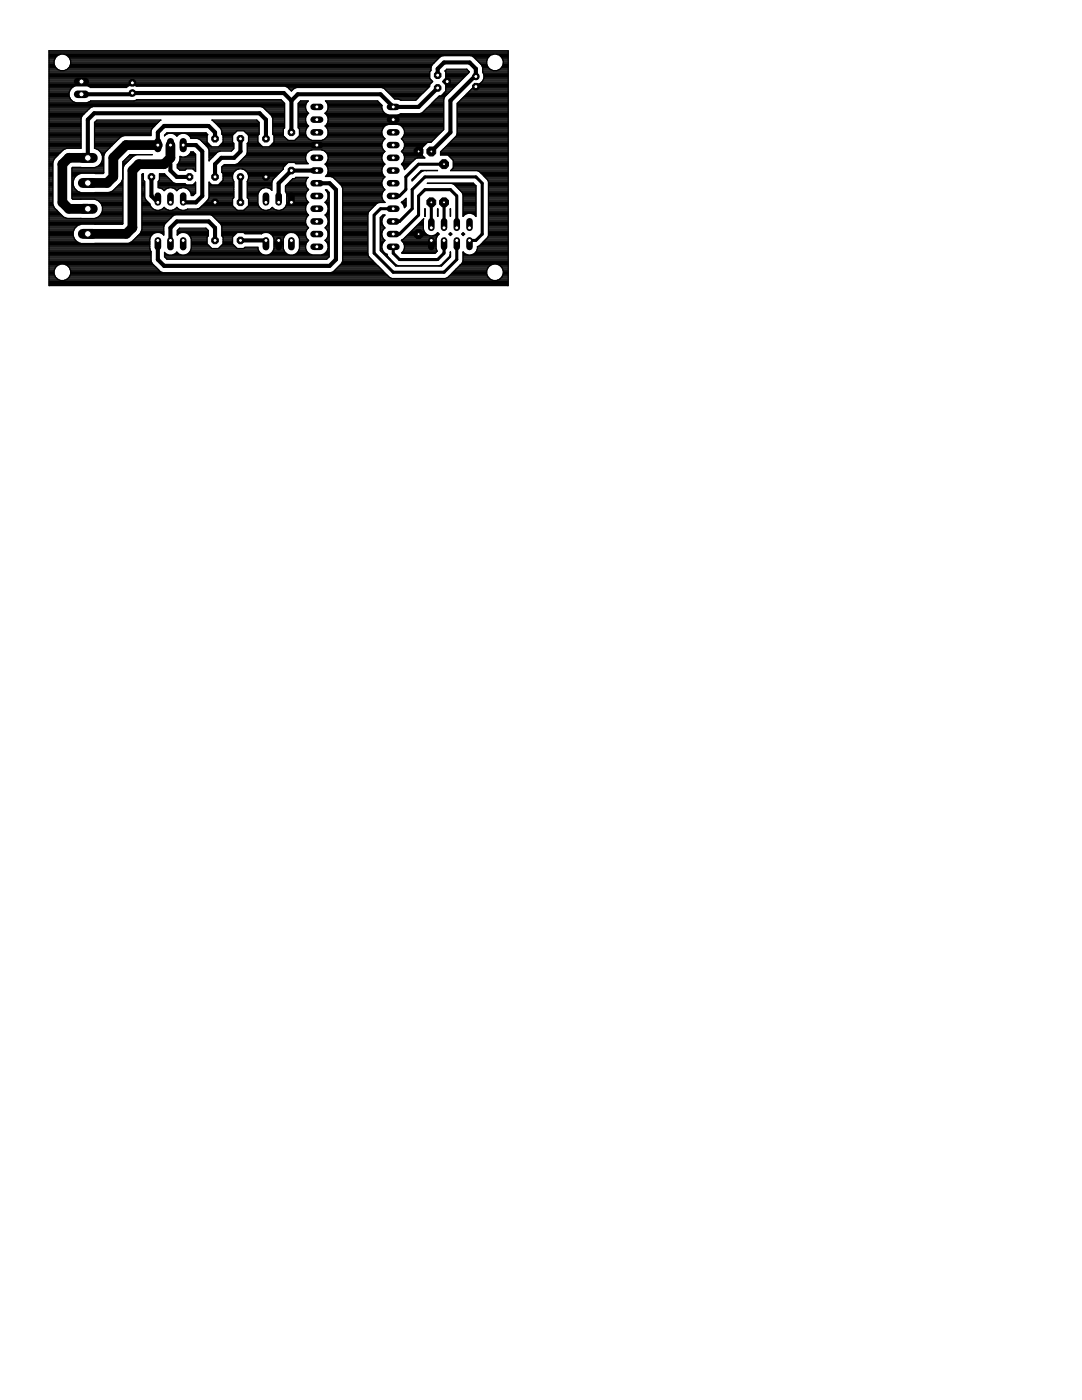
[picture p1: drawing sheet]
<svg xmlns="http://www.w3.org/2000/svg" width="216mm" height="279mm" viewBox="0 0 216 279" stroke-linecap="round" stroke-linejoin="round" font-family="sans-serif">
<g fill="none" stroke="#000" stroke-width=".83">
<path d="M16.3 18.8h9.9l.2-.2h30.2l1.5 1.5M87.3 17.5l-3.8 3.8h-5l-2.6-2.5h-16.5l-1.3 1.3M87.3 15v-1.3l1.3-1.2h5.1l1.3 1.2v1.6h-.3l-4.8 4.8v6.3l-3.8 3.8M30.2 35.3v3.8l1.3 1.3M34 32.8v1.2l1.3 1.3h2.5M36.6 29h2.5l1.3 1.2v8.9l-1.3 1.3h-2.5M42.9 27.7v-1.3l-1.3-1.3h-8.9l-1.2 1.3v2.6M48 27.7v2.5l-1.3 1.3h-2.5l-1.3 1.3v2.5M48 35.3v5.1M53.1 27.7v-3.8l-1.3-1.3h-33l-1.3 1.3v7.6M58.1 20.1v6.3M63.2 36.6h2.6l1.2 1.2v14l-1.2 1.3h-33.1l-1.2-1.3v-3.8"/>
<path d="M63.2 34h-5.1l-2.5 2.6v3.8M34 48v-2.5l1.3-1.3h6.3l1.3 1.3v2.5M48 48h5.1"/>
</g>
<path d="M17.5 31.5h-3.8l-1.3 1.3v7.6l1.3 1.3h3.8M31.5 29h-6.4l-2.5 2.5v3.8l-1.2 1.2h-3.9M34 29v2.5l-1.3 1.3h-5l-1.3 1.2v11.5l-1.2 1.2h-7.7" fill="none" stroke="#000" stroke-width="1.9"/>
<g fill="none" stroke="#000" stroke-width=".25">
<path d="M9.8 10.1h91.6v46.9h-91.6zM9.8 16.8h76M9.8 20h4.4M9.8 19.7h4.2M9.8 19.5h4.1M9.8 19.3h4M9.8 19.1h4M9.8 18.8h4M9.8 18.6h4M9.8 18.4h4M9.8 18.2h4.1M9.8 17.9h4.2"/>
<path d="M9.8 17.7h4.4M9.8 17.5h4.6M9.8 17.3h4.9M9.8 17.1h16M9.8 16.6h76.2M9.8 16.4h76.4M9.8 16.2h76.5M9.8 16h76.2M9.8 15.7h76M9.8 15.5h75.9M9.8 15.3h75.9M9.8 15.1h75.9"/>
<path d="M9.8 14.8h75.9M9.8 14.6h75.9M9.8 14.4h75.9M9.8 14.2h76.1M9.8 13.9h2M9.8 13.7h1.6M9.8 13.5h1.4M9.8 13.3h1.2M9.8 13.1h1.1M9.8 12.8h1M9.8 12.6h1M9.8 12.4h1"/>
<path d="M9.8 12.2h1M9.8 12h1.1M9.8 11.7h1.2M9.8 11.5h1.3M9.8 11.3h1.5M9.8 11.1h1.7M9.8 10.9h2.2M9.8 10.6h91.6M9.8 10.4h91.6M9.8 10.2h91.6M11.5 11.1l.6-.3h.7l.6 .3M11.5 11.1a1.67 1.67 0 0 0-.3 2.5 1.67 1.67 0 0 0 2.5 0 1.67 1.67 0 0 0-.3-2.5"/>
<path d="M12.8 10.9h85.6M13.1 13.9h72.9M13.4 11.1h84.4M13.5 13.7h72.5M13.6 11.3h74.3M13.7 13.5h72.3M13.8 11.5h73.9M13.9 13.3h72.2M13.9 11.7h73.5M14 13.1h72.2M14 12h73.2M14.1 12.8h72.2"/>
<path d="M14.1 12.6h72.5M14.1 12.4h72.7M14.1 12.2h72.9M17.8 17.3h7.6M27 17.1h58.7M27.2 20h28.9M57.1 17.3h28.6M57.5 17.5h1.5M57.7 17.7h.9M57.9 17.9h.5M76.3 17.5h9.2M76.8 17.7h8.4"/>
<path d="M77 17.9h8M77.2 18.2h7.6M77.4 18.4h7.2M77.6 18.6h6.7M77.9 18.8h6.2M78.1 19.1h5.8M78.3 19.3h5.4M78.5 19.5h5M78.7 19.7h4.5M79.9 20h3.1M85.7 16.9v.3l-2.7 2.8h-3M86.8 20h1.7"/>
<path d="M87.1 19.7h1.5M87.3 19.5h1.4M87.5 19.3h1.3M88.1 19.1h.9M88.3 18.8h.9M88.4 16.2h3.5M88.5 16.4h3.2M88.5 18.6h.9M88.6 16h3.5M88.7 16.6h2.7M88.8 18.4h.9M88.8 14.2l.1 .1v1.4l-.6 .6 .6 .6v1.3l-.9 .9h-.3l-3.4 3.4-.5 .2h-3.8"/>
<path d="M88.8 14.2l.4-.4h3.9l.5 .5-4.9 5-.2 .5v6.1l-2.5 2.5h-5.4M88.8 14.2h4.7M88.9 15.7h3.4M88.9 16.8h2.3M88.9 18.2h1M88.9 17.9h1.2M88.9 17.7h1.4M88.9 17.5h1.7M88.9 17.3h1.9M88.9 17.1h2.1M88.9 15.5h3.6M88.9 15.3h3.9"/>
<path d="M88.9 15.1h4.1M88.9 14.8h4.3M88.9 14.6h4.5M88.9 14.4h4.7M89 13.9h4.3M91.9 20h9.5M92.1 19.7h9.3M92.4 19.5h9M92.6 19.3h8.8M92.8 19.1h8.6M93 18.8h8.4M93.2 18.6h8.2"/>
<path d="M93.5 18.4h7.9M93.7 18.2h7.7M93.9 17.9h7.5M94.1 17.7h7.3M94.4 17.5h7M94.4 11.3h3.2M94.6 17.3h6.8M94.6 11.5h2.8M94.8 17.1h6.6M94.9 11.7h2.4M95.1 12h2.1M95.3 16.8a1.62 1.62 0 0 0 1-2.4v-.9l-.2-.5-1.7-1.7-.4-.2h-5.7l-.5 .2-1.6 1.7-.2 .5v.6l-.3 .2v1.4l.6 .6-.6 .6"/>
<path d="M95.3 12.2h1.8M95.5 12.4h1.6M95.8 12.6h1.3M95.8 16.6h5.6M96 12.8h1.2M96.1 16.4h5.3M96.1 13.1h1.1M96.2 13.3h1.1M96.3 16.2h5.1M96.3 14.2h5.1M96.3 13.9h1.8M96.3 13.7h1.4"/>
<path d="M96.3 13.5h1.2M96.3 14.4h5.1M96.4 16h5M96.4 14.6h5M96.5 15.7h4.9M96.5 14.8h4.9M96.6 15.5h4.8M96.6 15.3h4.8M96.6 15.1h4.8M97.8 11.1l.6-.3h.7l.6 .3M97.8 11.1l-.4 .4M99.2 10.9h2.2"/>
<path d="M99.4 13.9h2M99.7 11.1a1.67 1.67 0 0 1 .5 2.3 1.67 1.67 0 0 1-2.4 .5 1.67 1.67 0 0 1-.4-2.4M99.7 11.1h1.7M99.8 13.7h1.6M99.9 11.3h1.5M100 13.5h1.4M100.1 11.5h1.3M100.2 13.3h1.2M100.2 11.7h1.2M100.3 13.1h1.1M100.3 12h1.1M100.4 12.8h1"/>
<path d="M100.4 12.6h1M100.4 12.4h1M100.4 12.2h1M101.4 16.8h-6.4l-3.8 3.8v6.1l-.2 .5-3.1 3.1v.6h1.5l1 1.1v1.5M9.8 33.7h.7M9.8 34h.7M9.8 36.6h.7M9.8 37.5h.7M9.8 28.4h6.4M9.8 24.8h6.4M9.8 20.2h4.7M9.8 30h2.8"/>
<path d="M9.8 37.9h.7M9.8 30.2h2.6M9.8 26.6h6.4M9.8 29.3h6.4M9.8 23.9h6.4M9.8 27.1h6.4M9.8 34.6h.7M9.8 39.9h.7M9.8 39.7h.7M9.8 39.5h.7M9.8 39.3h.7M9.8 39.1h.7"/>
<path d="M9.8 38.8h.7M9.8 38.6h.7M9.8 38.4h.7M9.8 38.2h.7M9.8 37.7h.7M9.8 37.3h.7M9.8 37h.7M9.8 36.8h.7M9.8 36.4h.7M9.8 36.2h.7M9.8 35.9h.7M9.8 35.7h.7"/>
<path d="M9.8 35.5h.7M9.8 35.3h.7M9.8 35.1h.7M9.8 34.8h.7M9.8 34.4h.7M9.8 34.2h.7M9.8 33.5h.7M9.8 33.3h.7M9.8 33.1h.7M9.8 32.8h.7M9.8 32.6h.7M9.8 32.4h.7"/>
<path d="M9.8 32.2h.8M9.8 31.9h.9M9.8 31.7h1M9.8 31.5h1.2M9.8 31.3h1.4M9.8 31.1h1.7M9.8 30.8h1.9M9.8 30.6h2.1M9.8 30.4h2.3M9.8 29.7h3.2M9.8 29.5h6.4M9.8 29.1h6.4"/>
<path d="M9.8 28.8h6.4M9.8 28.6h6.4M9.8 28.2h6.4M9.8 27.9h6.4M9.8 27.7h6.4M9.8 27.5h6.4M9.8 27.3h6.4M9.8 26.8h6.4M9.8 26.4h6.4M9.8 26.2h6.4M9.8 26h6.4M9.8 25.7h6.4"/>
<path d="M9.8 25.5h6.4M9.8 25.3h6.4M9.8 25.1h6.4M9.8 24.6h6.4M9.8 24.4h6.4M9.8 24.2h6.4M9.8 23.7h6.4M9.8 23.5h6.4M9.8 23.3h6.5M9.8 23.1h6.6M9.8 22.8h6.9M9.8 22.6h7.1"/>
<path d="M9.8 22.4h7.3M9.8 22.2h7.5M9.8 21.9h7.7M9.8 21.7h8M9.8 21.5h8.2M9.8 21.3h8.7M9.8 21.1h47M9.8 20.8h47M9.8 20.6h47M9.8 20.4h5.1M10.5 32.4v8.4l.3 .7 1.9 1.8 .7 .3h5.5a1.96 1.96 0 0 0 1.6-1.9 1.96 1.96 0 0 0-1.6-1.9h-4.4l-.1-.2v-6.1l.1-.1h4.4l.7-.2 .6-.6M14.4 33.7h6.3"/>
<path d="M14.4 34h6.3M14.4 36.6h.2M14.4 37.5h.4M14.4 37.9h.8M14.4 34.6h1.7M14.4 39.5h10.1M14.4 39.3h10.1M14.4 39.1h10.1M14.4 38.8h10.1M14.4 38.6h10.1M14.4 38.4h1.6M14.4 38.2h1.1"/>
<path d="M14.4 37.7h.6M14.4 37.3h.4M14.4 37h.3M14.4 36.8h.2M14.4 36.4h.2M14.4 36.2h.2M14.4 35.9h.3M14.4 35.7h.4M14.4 35.5h.5M14.4 35.3h.6M14.4 35.1h.9M14.4 34.8h1.2"/>
<path d="M14.4 34.4h6.3M14.4 34.2h6.3M14.4 33.5h6.3M14.5 39.7h10M17.6 20.4h39M18.9 28.4h4.1M18.9 24.8h12.3M18.9 26.6h11.2M18.9 29.3h3.2M18.9 29.5h3M18.9 29.1h3.5M18.9 28.8h3.7"/>
<path d="M18.9 28.6h3.9M18.9 28.2h4.3M18.9 27.9h4.6M18.9 27.7h4.8M18.9 27.5h5M18.9 27.3h5.3M18.9 26.8h11.2M18.9 26.4h11.2M18.9 26.2h11.2M18.9 26h11.3M18.9 25.7h11.4M18.9 25.5h11.6"/>
<path d="M18.9 25.3h11.8M18.9 25.1h12M18.9 24.6h12.5M18.9 24.4h12.7M19 34.6h-2.8a1.98 1.98 0 0 0-1.6 1.9 1.98 1.98 0 0 0 1.6 2l5.6-.1 .7-.3 1.7-1.7M19.1 24.2h12.7M19.2 29.7h2.5M19.3 33.3h1.4M19.4 39.9h5.1M19.7 30h1.8M19.7 33.1h1M19.9 30.2h1.3"/>
<path d="M19.9 32.8h.8M20.1 30.4h.9M20.2 32.6h.5M20.2 30.6h.7M20.2 32.4h.5M20.3 30.8h.5M20.3 32.2h.4M20.4 31.1h.3M20.4 31.9h.3M20.4 31.7h.3M20.4 31.5h.3M20.4 31.3h.3"/>
<path d="M21.9 38.4h2.6M22.4 38.2h2.1M22.6 37.9h1.9M22.9 37.7h1.6M23.1 37.5h1.4M23.3 37.3h1.2M23.5 37h1M23.8 36.8h.7M24 36.6h.5M24.2 36.4h.3M24.3 36.2h.2M24.4 35.9h.1"/>
<path d="M24.5 35.7h.1M24.5 33.7h.1M24.5 34h.1M24.5 34.6h.1M24.5 35.7l-.3 .7M24.5 35.5h.1M24.5 35.3h.1M24.5 35.1h.1M24.5 34.8h.1M24.5 34.4h.1M24.5 34.2h.1M24.5 33.5h.1"/>
<path d="M24.5 33.3h.2M24.5 33.1h.2M24.5 32.8h.4M24.5 32.6h.6M24.5 32.4h.9M24.6 32.2h1M24.8 27.1l-.7 .2-3.1 3.1-.3 .7v3.4l-.1 .1h-1.7M24.8 31.9h1M25.1 31.7h.9M25.3 31.5h.9M25.5 31.3h1M25.7 31.1h1.1"/>
<path d="M26.7 20.2l.6-.3h28.8l.7 .7v4.9M27.3 30.9l-.7 .3-.5 .5-1.3 1.3-.3 .7M28.3 36.6h.6M28.3 37.5h.6M28.3 34.8l.3-.1v1.3l.3 .2v3.2l.2 .5 .8 .8M28.3 37.9h.6M28.3 34.8v11a6.1 6.1 0 0 1-2.7 2.8M28.3 39.9h.8M28.3 39.7h.7M28.3 39.5h.6M28.3 39.3h.6M28.3 39.1h.6"/>
<path d="M28.3 38.8h.6M28.3 38.6h.6M28.3 38.4h.6M28.3 38.2h.6M28.3 37.7h.6M28.3 37.3h.6M28.3 37h.6M28.3 36.8h.6M28.3 36.4h.6M28.3 36.2h.5M28.3 35.9h.3M28.3 35.7h.3"/>
<path d="M28.3 35.5h.3M28.3 35.3h.3M28.3 35.1h.3M28.3 34.8h.3M30.1 26.2v.9h-11.2M30.4 30.9h-4.5l-1.4 1.4v12.4l-.1 .1-8.2-.1-.8 .3M30.7 25.3l1.4-1.3h-12.8l-.4 .4v5.2a1.97 1.97 0 0 1 1.3 3M30.7 25.3l-.3 .4-.3 .5M31.6 36.6h3.3M31.6 37.3h7.4M31.6 37h7.4M31.6 36.8h5.5"/>
<path d="M31.6 36.4h2.9M31.6 36.2h2.6M31.8 35.9h2.2M31.8 35.7h2M31.8 35.5h1.8M31.8 35.3h1.6M31.8 35.1h1.3M31.8 34.8h1.1M31.9 37.5h1.7M32.4 37.7h.7M32.6 37.9h.3M32.8 27.1h.1"/>
<path d="M33 26.8h.1M33.1 37.7a1.61 1.61 0 0 1 2.2 .4l.4-.4M33.2 26.6h8M33.7 26.6l-.9 .5 .5-.6h7.8l.4 .4-.2 .1M34.4 26.6l.6 .3 .3 .3 .9-.6M34.4 37.5h1.8M34.9 26.8h.8M34.9 37.7h.7M35.2 37.9h.2M35.2 27.1h.2M35.4 33.3h3.6M35.4 33.1h3.6"/>
<path d="M35.4 33.5h3.6M35.4 32.8h3.6M35.6 33.7h3.4M35.6 32.6h3.4M35.7 37.7l.5-.2h.7l.6 .2M35.7 32.4h3.3M35.8 32.2h3.2M35.9 31.9h3.1M35.9 31.7h3.1M35.9 31.5h3.1M35.9 31.3h.2M36.9 26.6l.6 .3 .5 .4 .1 .3h1.3l.5 .2 1.6 1.7 .2 .5"/>
<path d="M37 37.5h2M37 31.3h2M37.2 33.7l-.3 .3h-1.1M37.5 37.7l.4 .5M37.5 26.8h3.9M37.5 37.7h1.5M37.5 31.1h1.5M37.7 37.9h1.3M37.7 27.1h3.6M37.7 30.8h1.3M37.9 38.2h1.1M37.9 27.3h3.4"/>
<path d="M38 30.6h.8M38 30.6a1.62 1.62 0 0 1-2.1 .6v.7l-.3 .7-.2 .3v.6l.5 .5M38 30.6l.1-.3h.4l.5 .5v3.4l-.5-.5M38 38.4h1M38 27.5h3.3M38.1 30.4h.5M38.1 38.6h.9M38.2 38.8h.6M38.6 36.8h.4M38.7 34h.3M38.8 36.6h.2M38.9 34.2h.1"/>
<path d="M39 36.4h.1M39 36.4v2.1l-.5 .5h-.3l-.3-.8M39 36.4l-.5 .5h-1.3l-.3-.3h-1.9a6.6 6.6 0 0 1-2.2-1.9h-1v1.3l-.2 .2v1.3l.8 .2 .3 .4 .4-.4M39.6 27.7h1.7M40 27.9h1.3M40.2 28.2h1.1M40.2 28.2h.1M40.4 28.4h.9M40.7 28.6h.9M40.9 28.8h.9M41.1 29.1h.9M41.3 27v1.4l.9 .9"/>
<path d="M41.3 29.3h5.4M41.4 39.9h5M41.5 29.5h5.2M41.6 39.7h4.8M41.6 29.7h5M41.7 39.5h4.9M41.7 36.6h.3M41.7 37.5h5M41.7 30h4.7M41.7 37.9h5M41.7 36.4v3l-.2 .5-1.6 1.6-.5 .2M41.7 30v2.1l1.7-1.7 .5-.2"/>
<path d="M41.7 39.3h5M41.7 39.1h5M41.7 38.8h5M41.7 38.6h5M41.7 38.4h5M41.7 38.2h5M41.7 37.7h5M41.7 37.3h5M41.7 37h5M41.7 36.8h.5M41.7 36.4h.1M41.7 31.9h.1"/>
<path d="M41.7 31.7h.4M41.7 31.5h.6M41.7 31.3h.8M41.7 31.1h1M41.7 30.8h1.2M41.7 30.6h1.5M41.7 30.4h1.7M42.6 24.2h8.9M42.8 24.4h8.9M43 24.6h8.7M43.2 24.8h8.5M43.5 25.1h8.2"/>
<path d="M43.6 36.8h3.1M43.7 25.3h8M43.8 29.1h2.9M43.9 36.6h2.8M43.9 25.5h7.8M44 28.8h2.7M44.1 25.7h7.6M44.1 36.4h2.6M44.2 26h7.5M44.3 33.7h12.2M44.3 34h2.8M44.3 34.4l.2 .2v1.4l-.9 .9h-1.4l-.5-.5"/>
<path d="M44.3 26.2v.6l.2 .2M44.3 26.6h2.5M44.3 26.2l-.3-.5-1.7-1.7h8.9l.5 .4v2.4l-.2 .2M44.3 34.4h2.4M44.3 34.2h2.6M44.3 33.5h12.2M44.3 28.6h2.4M44.3 26.4h2.7M44.3 26.2h2.9M44.3 33.3h12.3M44.3 36.2h2.3M44.3 26.8h2.3"/>
<path d="M44.5 28.4h1.9M44.5 34.6h2M44.5 27v1.4l-.9 .9M44.5 27.1h1.9M44.5 35.9h2M44.5 35.7h1.9M44.5 35.5h1.9M44.5 35.3h1.9M44.5 35.1h1.9M44.5 34.8h2M44.5 28.2h1.9M44.5 27.9h1.9"/>
<path d="M44.5 27.7h1.9M44.5 27.5h1.9M44.5 27.3h1.9M44.5 33.1h12.4M46.4 27v1.4l.3 .2M46.4 39.7v1.3M46.4 27l.9-.9h1.3l1 .9M46.6 34.4l-.2 .6v.6l.2 .6M46.6 36.2h.1M46.7 28.6v1.1l-.5 .5h-4.5M46.7 36.2v3.3l-.3 .2M47 32.8h10.1"/>
<path d="M47.1 34l-.5 .4M47.5 32.6h9.8M47.7 33.7l-.6 .3M47.7 32.4h13.5M48 32.2h13.1M48.2 31.9h12.8M48.3 33.7l.6 .3M48.4 31.7h12.6M48.6 31.5h12.4M48.7 26.2h3M48.9 31.3h12.1M48.9 34h7.4"/>
<path d="M48.9 34l.4 .4M49 26.4h2.7M49.1 31.1h11.9M49.1 34.2h7M49.2 26.6h2.5M49.2 30.8h11.9M49.3 30.6h11.9M49.3 36.6h5M49.3 37.5h3.4M49.3 30h12.8M49.3 37.9h2.6M49.3 28.6v1.9l-.2 .5-1.6 1.6-.5 .3h-2.3l-.4 .4v1.1"/>
<path d="M49.3 34.4l.3 .6v.6l-.3 .6M49.3 36.2v3.3l.3 .2M49.3 36.2h.1M49.3 30.2h12.3M49.3 29.3h26.9M49.3 39.3h2.2M49.3 39.1h2.2M49.3 38.8h2.2M49.3 38.6h2.2M49.3 38.4h2.3M49.3 38.2h2.4M49.3 37.7h2.9"/>
<path d="M49.3 37.3h5M49.3 37h5M49.3 36.8h5M49.3 36.4h5M49.3 34.4h6.6M49.3 30.4h12.1M49.3 29.7h27.1M49.3 29.5h27M49.3 29.1h2.9M49.3 28.8h2.6M49.3 28.6h2.4M49.4 39.5h2.1"/>
<path d="M49.4 36.2h4.9M49.4 26.8h2.3M49.4 34.6h6.3M49.5 35.9h4.9M49.5 34.8h6M49.6 28.4h1.9M49.6 35.7h5M49.6 27v1.4l-.3 .2M49.6 39.7v1.3M49.6 27.1h1.9M49.6 39.9h1.9M49.6 39.7h1.9"/>
<path d="M49.6 35.5h5.2M49.6 35.3h5.4M49.6 35.1h5.6M49.6 28.2h1.9M49.6 27.9h1.9M49.6 27.7h1.9M49.6 27.5h1.9M49.6 27.3h1.9M51.5 27v1.4M51.5 28.4l.9 .9M51.7 38.2l-.2 .5v2a1.63 1.63 0 0 0 1.2 1.3 1.63 1.63 0 0 0 1.6-.6 1.63 1.63 0 0 0 1.7 .6 1.63 1.63 0 0 0 1.2-1.3v-2l-.2-.5M52.1 21.3h4.7"/>
<path d="M52.2 37.7l.5-.2h.7l.6 .2M52.2 37.7l-.5 .5M52.6 21.5l1.6 1.6 .2 .5v3.2l.3 .2M52.6 21.5l-.5-.2h-33.6a6.2 6.2 0 0 0-2.3 2.3v6h-2.9l-.7 .3-1.8 1.8-.3 .7M52.6 21.5h4.2M52.8 21.7h4M53 21.9h3.8M53.3 22.2h3.5M53.5 37.5h.8M53.5 22.4h3.3M53.7 22.6h3.1M53.9 22.8h2.9"/>
<path d="M54 29.1h22.2M54 37.7h.3M54.1 23.1h2.7M54.2 28.8h22M54.2 37.9h.1M54.3 23.3h2.5M54.4 23.5h2.4M54.4 28.6h21.8M54.4 24.8h2.4M54.4 26.6h2.1M54.4 23.9h2.4M54.4 26.4h2.1"/>
<path d="M54.4 26.2h2.1M54.4 26h2.1M54.4 25.7h2.2M54.4 25.5h2.4M54.4 25.3h2.4M54.4 25.1h2.4M54.4 24.6h2.4M54.4 24.4h2.4M54.4 24.2h2.4M54.4 23.7h2.4M54.5 26.8h2M54.6 28.4h21.7"/>
<path d="M54.7 27v1.4l-1 .9M54.7 27.1h1.8M54.7 28.2h21.7M54.7 27.9h2.7M54.7 27.7h2.5M54.7 27.5h2.3M54.7 27.3h2M56.5 33.7l-2 2.1-.2 .5v1.7l-.3-.3M56.8 25.5l-.3 .3v1.3l1 .9h1.3l1-.9v-1.3l-.3-.3M57 37.5h4.2M57 38.2v-1.1l1.4-1.5h.4l.3-.2h2.4a1.56 1.56 0 0 0 .1 2.4l-.4 .4-.2 .6M57 37.9h4.5"/>
<path d="M57 38.2h4.3M57 37.7h4.5M57 37.3h4.1M57 37h4M57.1 38.4h4.1M57.1 38.6h3.9M57.2 39.9h4M57.2 39.7h3.9M57.2 39.5h3.8M57.2 39.3h3.8M57.2 39.1h3.8M57.2 38.8h3.8"/>
<path d="M57.3 36.8h3.7M57.5 36.6h3.5M57.7 36.4h3.3M57.9 36.2h3.1M58.1 35.9h3M58.4 35.7h2.8M58.9 27.9h3.2M58.9 35.5h2.5M59 32.6h2.4M59.1 27.7h2.5M59.3 27.5h2.1M59.5 24.8h1.8"/>
<path d="M59.5 23.9h1.5M59.5 25.5h1.7M59.5 25.3h1.9M59.5 25.1h2M59.5 24.6h1.7M59.5 24.4h1.5M59.5 24.2h1.5M59.5 23.7h1.5M59.5 23.5h1.5M59.5 23.3h1.6M59.5 23.1h1.7M59.5 22.8h1.9"/>
<path d="M59.5 22.6h2.1M59.5 22.4h1.9M59.5 22.2h1.7M59.5 21.9h1.6M59.5 21.7h1.5M59.5 21.5h1.5M59.5 21.3h1.5M59.5 21.1h1.5M59.5 20.8h1.5M59.5 20.6h1.7M59.5 27.3h1.7M59.7 25.7h1.4"/>
<path d="M59.7 20.4h1.6M59.8 26.6h1.2M59.8 27.1h1.3M59.8 26.8h1.2M59.8 26.4h1.2M59.8 26.2h1.2M59.8 26h1.2M61 21l.2-.6 .3-.2h-1.6l-.4 .4v4.9M61 24.2l.2 .6 .4 .3a1.63 1.63 0 0 0-.6 1.7 1.63 1.63 0 0 0 1.3 1.2h1.9a1.62 1.62 0 0 0 1.3-1.2 1.62 1.62 0 0 0-.6-1.7l.3-.3 .3-.6M61 21v.7l.2 .5 .4 .4-.4 .4-.2 .6v.6M61 38.8v.6l.2 .6 .4 .4M64.3 30h12.2"/>
<path d="M64.3 27.9h12.3M64.8 30.2h12M64.8 27.7h12M64.9 22.6h11.9M64.9 32.8h11.9M65 25.1h11.9M65 25.3h11.7M65 32.6h11.7M65 30.4h11.7M65 27.5h11.6M65.1 22.8h12.1M65.1 22.4h11.5"/>
<path d="M65.1 35.1h11.5M65.2 33.1h11.3M65.2 24.8h23.3M65.2 38.2h.2M65.2 20.4h10.4M65.2 25.5h11.3M65.2 32.4h11.3M65.2 30.6h11.3M65.2 27.3h11.2M65.3 39.9h.4M65.3 23.1h23.2M65.3 22.2h11.1"/>
<path d="M65.3 34.8h11.1M65.3 33.3h11.1M65.3 38.4h.4M65.3 24.6h23.2M65.3 20.6h10.5M65.3 32.2h11M65.3 30.8h11M65.3 25.7h11.1M65.3 27.1h11M65.3 39.7h.4M65.3 23.3h23.2M65.3 21.9h11"/>
<path d="M65.4 34.6h10.9M65.4 38.6h.3M65.4 33.5h10.9M65.4 24.4h23.1M65.4 20.8h10.7M65.4 31.9h10.9M65.4 26h10.9M65.4 31.1h10.9M65.4 26.8h10.8M65.4 39.5h.3M65.4 34.4h10.8M65.4 23.5h23.1"/>
<path d="M65.4 21.7h10.8M65.5 33.7h10.7M65.5 34h10.7M65.5 21l-.3-.6-.3-.2h10.5l.8 .8M65.5 33.7l-.3-.6-.3-.3a1.6 1.6 0 0 0 .6-1.7 1.6 1.6 0 0 0-1.3-1.2h-1.9a1.59 1.59 0 0 0-1.3 1.2 1.59 1.59 0 0 0 .5 1.6h-2.4l-.3-.3h-1.3l-1 1v.3M65.5 21v.7l-.3 .5-.3 .4 .3 .4 .3 .6v.6M65.5 33.7v.7l-.3 .5-.3 .3h1.1l.5 .2 1.7 1.7 .2 .5v14.5l-.2 .5-1.7 1.6-.5 .2h-33.5a6.2 6.2 0 0 1-2.4-2.3v-1.9M65.5 38.8v.6l-.3 .6-.3 .4M65.5 38.8l-.3-.6-.3-.3h.3l.5 .5v12.8l-.5 .5h-31.9M65.5 26.6h10.7M65.5 23.9h23M65.5 39.3h.2"/>
<path d="M65.5 39.1h.2M65.5 38.8h.2M65.5 34.2h10.7M65.5 31.7h10.7M65.5 31.5h10.7M65.5 31.3h10.7M65.5 26.4h10.7M65.5 26.2h10.7M65.5 24.2h23M65.5 23.7h23M65.5 21.5h10.7M65.5 21.3h10.7"/>
<path d="M65.5 21.1h10.7M66.1 35.3h10.7M66.6 35.5h10M66.8 35.7h9.6M67 35.9h9.3M67.2 36.2h9M67.5 36.4h8.7M67.7 36.6h8.5M67.9 36.8h8.3M68.1 37h8.2M68.2 37.3h8.2M68.3 37.5h8.2"/>
<path d="M68.4 37.9h8.3M68.4 39.9h8M68.4 39.7h7.9M68.4 39.5h7.8M68.4 39.3h7.8M68.4 39.1h7.8M68.4 38.8h7.8M68.4 38.6h7.9M68.4 38.4h8M68.4 38.2h8.1M68.4 37.7h8.3M76.2 21a1.65 1.65 0 0 0 1.3 1.9h1.9l.6-.2"/>
<path d="M76.2 28.6v.7M76.2 29.3l.3 .6 .3 .3a1.57 1.57 0 0 0 0 2.6l-.3 .3-.3 .6M76.2 33.7v.7l.3 .5 .3 .4a1.56 1.56 0 0 0-.3 2.2M76.2 38.8v.6l.6 1M76.5 37.5l.3 .3-.3 .4-.3 .6M76.9 25.1a1.6 1.6 0 0 0-.1 2.6l-.6 .9M77.5 24.8l-.6 .3M79.4 24.8a1.6 1.6 0 0 1 1.3 1.2 1.6 1.6 0 0 1-.6 1.7l.6 .9v.7M79.7 22.8h8.8M80 25.1h8.5M80 22.7h.1M80 20h.1"/>
<path d="M80 20l-.6-.3h-.6l-2.1-2-.5-.2h-17.1l-.4 .2-.6 .5-.7-.8-.5-.2h-29.6a1.55 1.55 0 0 0-2.1 .3h-7.1l-.7-.4h-2.2a1.74 1.74 0 0 0-1.5 1.7 1.74 1.74 0 0 0 1.5 1.7h2.2l.7-.3h38.2M80.1 27.7h6.6M80.2 30.2h4M80.2 32.8h1.5M80.2 25.3h8.3M80.2 32.6h1.7M80.2 30.4h4M80.3 27.5h6.6M80.3 27.9h6.1M80.4 30h3.8M80.4 33.1h1.1M80.4 25.5h8.1"/>
<path d="M80.5 32.4h1.6M80.5 30.6h3.7M80.5 27.3h6.6M80.5 28.2h5.7M80.5 33.3h.8M80.5 29.7h3.7M80.5 25.7h8M80.6 27.1h6.7M80.6 32.2h1.8M80.6 30.8h3.6M80.6 33.5h.4M80.6 29.5h3.6"/>
<path d="M80.6 31.9h2M80.6 31.1h3.7M80.6 26h7.9M80.7 39.9h.3M80.7 26.8h6.9M80.7 28.6h4.4M80.7 33.7h.1M80.7 29.3l-.2 .6-.4 .3a1.57 1.57 0 0 1 0 2.6l.4 .3 .2 .6M80.7 26.6h7.1M80.7 29.3h3.7M80.7 31.7h2.1M80.7 31.5h4.1"/>
<path d="M80.7 31.3h3.8M80.7 29.1h4M80.7 28.8h4.2M80.7 26.4h7.3M80.7 26.2h7.5M80.9 39.7h.1M82.2 35.8l1.9-1.8 3.2 .1h-2.7l-.5 .1-1.9 1.9zM82.2 35.9h.2M82.3 35.7h.3M82.6 35.5h.2M82.8 35.3h.3M82.8 31.7l-2.1 2.1v-.1"/>
<path d="M83 35.1h.3M83.2 34.8h.3M83.5 34.6h.2M83.7 34.4h.3M83.9 34.2h.4M84 22.6h4.5M84.2 29.5v1.5l.6 .5h-1.5l-.5 .2M84.4 22.4h4.1M84.6 22.2h3.9M84.8 21.9h3.7M85 21.7h3.5M85.3 21.5h3.2"/>
<path d="M85.3 28.4l-1.1 1.1M85.5 21.3h3M85.7 21.1h2.8M85.9 20.8h2.6M86.2 20.6h2.3M86.4 20.4h2.1M86.6 20.2h1.9M87.9 30.8h13.5M87.9 30.6h13.5M87.9 30.4h13.5M88 30.2h13.4M88.3 30h13.1"/>
<path d="M88.5 29.7h12.9M88.7 29.5h12.7M88.9 29.3h12.5M89.2 29.1h12.2M89.4 28.8h12M89.5 31.1h11.9M89.6 28.6h11.8M89.7 31.3h11.7M89.8 28.4h11.6M89.9 31.5h11.5M90 34h11.4M90 28.2h11.4"/>
<path d="M90.1 36.6l.5 .2 1.6 1.6 .2 .5v4.3a1.59 1.59 0 0 1 2.6 0v-6.1l-.6-.5h-9.1h9.2M90.1 31.7h11.3M90.2 33.7h11.2M90.3 27.9h11.1M90.4 31.9h11M90.4 33.5l-.5 .6h5.3l.5 .1 1.6 1.7 .2 .4v10.7a6.3 6.3 0 0 1-2.2 2.2M90.4 33.5h11M90.4 33.3h11M90.4 33.1h11M90.4 32.8h11M90.4 32.6h11M90.4 32.4h11"/>
<path d="M90.4 32.2h11M90.5 27.7h10.9M90.6 36.8h4.1M90.7 27.5h10.7M90.8 37h4.2M90.9 27.3h10.5M91.1 37.3h3.9M91.1 27.1h10.3M91.2 26.8h10.2M91.2 24.8h10.2M91.2 26.6h10.2M91.2 23.9h10.2"/>
<path d="M91.2 26.4h10.2M91.2 26.2h10.2M91.2 26h10.2M91.2 25.7h10.2M91.2 25.5h10.2M91.2 25.3h10.2M91.2 25.1h10.2M91.2 24.6h10.2M91.2 24.4h10.2M91.2 24.2h10.2M91.2 23.7h10.2M91.2 23.5h10.2"/>
<path d="M91.2 23.3h10.2M91.2 23.1h10.2M91.2 22.8h10.2M91.2 22.6h10.2M91.2 22.4h10.2M91.2 22.2h10.2M91.2 21.9h10.2M91.2 21.7h10.2M91.2 21.5h10.2M91.2 21.3h10.2M91.2 21.1h10.2M91.2 20.8h10.2"/>
<path d="M91.2 20.6h10.2M91.3 37.5h3.7M91.5 20.4h9.9M91.5 37.7h3.5M91.7 20.2h9.7M91.7 37.9h3.3M91.9 38.2h3.1M92.2 38.4h2.8M92.3 38.6h2.7M92.4 38.8h2.6M92.4 39.9h2.6M92.4 39.7h2.6"/>
<path d="M92.4 39.5h2.6M92.4 39.3h2.6M92.4 39.1h2.6M95.5 34.2h5.9M95.8 34.4h5.6M96 34.6h5.4M96.2 34.8h5.2M96.5 35.1h4.9M96.7 35.3h4.7M96.9 35.5h4.5M97.1 35.7h4.3M97.3 35.9h4.1"/>
<path d="M97.4 36.2h4M97.5 36.6h3.9M97.5 37.5h3.9M97.5 37.9h3.9M97.5 39.9h3.9M97.5 39.7h3.9M97.5 39.5h3.9M97.5 39.3h3.9M97.5 39.1h3.9M97.5 38.8h3.9M97.5 38.6h3.9M97.5 38.4h3.9"/>
<path d="M97.5 38.2h3.9M97.5 37.7h3.9M97.5 37.3h3.9M97.5 37h3.9M97.5 36.8h3.9M97.5 36.4h3.9M9.8 53h1.6M9.8 47h4.8M9.8 50.6h20.3M9.8 40.4h.7M9.8 46.4h4.8M9.8 41.9h1.5"/>
<path d="M9.8 51.7h20.3M9.8 41.7h1.3M9.8 48.6h20.1M9.8 56.8h91.6M9.8 56.6h91.6M9.8 56.4h91.6M9.8 56.2h91.6M9.8 55.9h2.2M9.8 55.7h1.7M9.8 55.5h1.5M9.8 55.3h1.2M9.8 55h1.2"/>
<path d="M9.8 54.8h1.1M9.8 54.6h1M9.8 54.4h1M9.8 54.1h1M9.8 53.9h1M9.8 53.7h1.1M9.8 53.5h1.2M9.8 53.3h1.4M9.8 52.8h2M9.8 52.6h20.6M9.8 52.4h20.5M9.8 52.2h20.4"/>
<path d="M9.8 51.9h20.3M9.8 51.5h20.3M9.8 51.3h20.3M9.8 51h20.3M9.8 50.8h20.3M9.8 50.4h20.3M9.8 50.1h20.3M9.8 49.9h20.2M9.8 49.7h20.1M9.8 49.5h20.1M9.8 49.3h20.1M9.8 49h20.1"/>
<path d="M9.8 48.8h20.1M9.8 48.4h5.8M9.8 48.2h5.5M9.8 47.9h5.3M9.8 47.7h5.1M9.8 47.5h5M9.8 47.3h4.9M9.8 46.8h4.8M9.8 46.6h4.8M9.8 46.2h4.9M9.8 45.9h5M9.8 45.7h5"/>
<path d="M9.8 45.5h5.2M9.8 45.3h5.4M9.8 45h5.6M9.8 44.8h6.2M9.8 44.6h14.7M9.8 44.4h14.7M9.8 44.2h14.7M9.8 43.9h14.7M9.8 43.7h14.7M9.8 43.5h3.3M9.8 43.3h2.8M9.8 43.1h2.6"/>
<path d="M9.8 42.8h2.4M9.8 42.6h2.2M9.8 42.4h1.9M9.8 42.2h1.7M9.8 41.5h1.1M9.8 41.3h1M9.8 41h.9M9.8 40.8h.8M9.8 40.6h.7M9.8 40.2h.7M11 55.3a1.67 1.67 0 0 1 1.4-2.6 1.67 1.67 0 0 1 1.4 2.6M11 55.3a1.67 1.67 0 0 0 2.8 0"/>
<path d="M12.9 55.9h85.4M13.1 52.8h17.5M13.4 55.7h84.4M13.5 53h17.3M13.6 55.5h64.4M13.7 53.3h17.4M13.8 55.3h63.8M13.9 53.5h17.4M13.9 55h63.5M13.9 53.7h17.6M14 54.8h63.2M14.1 53.9h17.6"/>
<path d="M14.1 54.6h62.8M14.1 54.4h18.3M14.1 54.1h17.8M14.6 47.1l.3 .7 .5 .5 .8 .3M15.4 45l-.5 .6-.3 .7v.8M19 48.6h-.1M19.2 43.5h5.3M19.6 43.3h4.9M19.7 40.2h4.8M19.9 43.1h4.6M19.9 40.4h4.6M20.1 42.8h4.4"/>
<path d="M20.2 40.6h4.3M20.2 42.6h4.3M20.3 40.8h4.2M20.3 42.4h4.2M20.3 41h4.2M20.4 42.2h4.1M20.4 41.3h4.1M20.4 41.9h4.1M20.4 41.7h4.1M20.4 41.5h4.1M26.1 48.4h3.8M26.4 48.2h3.5"/>
<path d="M26.6 47.9h3.3M26.8 47.7h3.1M27.1 47.5h2.9M27.3 47.3h2.8M27.5 47h2.7M27.7 46.8h2.7M28 46.6h2.7M28.1 46.4h4.6M28.2 46.2h4.5M28.3 45.9h4.4M28.3 40.4h1.3M28.3 41.9h2.8"/>
<path d="M28.3 41.7h2.3M28.3 45.7h4.4M28.3 45.5h4.4M28.3 45.3h4.4M28.3 45h4.4M28.3 44.8h4.5M28.3 44.6h4.7M28.3 44.4h4.9M28.3 44.2h5.1M28.3 43.9h5.3M28.3 43.7h5.6M28.3 43.5h5.8"/>
<path d="M28.3 43.3h6M28.3 43.1h6.2M28.3 42.8h33.2M28.3 42.6h33M28.3 42.4h32.9M28.3 42.2h32.7M28.3 41.5h2M28.3 41.3h1.8M28.3 41h1.7M28.3 40.8h1.6M28.3 40.6h1.5M28.3 40.2h1.1"/>
<path d="M29.9 40.7h.1M29.9 47.7v1.9l.2 .6M29.9 40.7a1.61 1.61 0 0 0 1.2 1.3 1.61 1.61 0 0 0 1.6-.6 1.6 1.6 0 0 0 2.6 0 1.62 1.62 0 0 0 2.2 .3h9.6M30.1 50.2h.1M31.2 46.4l-.6 .2-.5 .5-.2 .6M31.9 41.9h1.7M32.3 46.6h.4M32.4 41.7h.7M32.6 46.8h.1M32.6 41.5h.3M32.8 50.6h.2M32.8 51h32.9"/>
<path d="M32.8 50.8h.7M32.9 51.3h32.8M33.1 51.5h32.3M34.4 41.9h1.7M34.5 43.1l-1.6 1.6-.2 .5v1.7l-.9-.5M34.5 43.1l.5-.3h6.9l.5 .3M34.6 50.8h1.4M34.9 41.7h.7M35 50.6h.6M35.2 41.5h.2M35.2 50.4h.2M35.4 46.4h6.2"/>
<path d="M35.4 46.8h.1M35.4 46.6h.4M35.4 46.2h6.2M35.5 45.9h6M35.7 45.7h5.6M36.9 46.4l.6 .2 .4 .5 .3 .6M37.1 50.8h15.4M37.4 46.6h4.2M37.5 50.6h14.6M37.7 46.8h3.9M37.8 50.4h14.1M37.9 47h3.7"/>
<path d="M38 50.1h13.7M38 47.3h3.4M38 49.9h13.6M38.1 47.5h3.2M38.1 49.7h13.4M38.2 47.7v1.9a1.63 1.63 0 0 1-1.3 1.3 1.63 1.63 0 0 1-1.6-.6 1.57 1.57 0 0 1-2.5 .1v.8l.5 .5M38.2 48.6h3.1M38.2 49.5h3.9M38.2 49.3h3.7M38.2 49h3.5M38.2 48.8h3.3M38.2 48.4h3.1"/>
<path d="M38.2 48.2h3.1M38.2 47.9h3.1M38.2 47.7h3.1M39.9 41.5h6.9M40.1 41.3h6.5M40.3 41h6.1M40.6 40.8h5.8M40.8 40.6h5.6M41 40.4h5.4M41.2 40.2h5.2M42.4 43.1l1.6 1.6 .3 .5v1.9l.2 .2v1.4l-.9 .9h-1.4l-.9-.9v-1.4l.3-.2v-1.1l-.5-.5h-5.2l-.5 .5v.9l.8-.5M42.4 43.1h19"/>
<path d="M42.6 43.3h18.6M42.8 43.5h18.3M43.1 43.7h17.9M43.3 43.9h17.7M43.5 44.2h17.5M43.7 49.5h3.5M43.7 44.4h17.3M43.9 49.3h3.1M44 44.6h17M44.1 44.8h17M44.1 49h2.7M44.2 45h17"/>
<path d="M44.3 47h2.4M44.3 46.4h16.7M44.3 46.8h2.6M44.3 46.6h2.8M44.3 46.2h16.8M44.3 45.9h16.9M44.3 45.7h17M44.3 45.5h17.3M44.3 45.3h17.1M44.3 48.8h2.2M44.4 47.3h2.1M44.5 48.6h1.9"/>
<path d="M44.5 48.4h1.9M44.5 48.2h1.9M44.5 47.9h1.9M44.5 47.7h1.9M44.5 47.5h1.9M46.4 41l.9 1M47.3 46.4l-.9 .9v1.4l.9 .9h1.3l.3-.3h2.6a1.62 1.62 0 0 0 1.4 1.6 1.62 1.62 0 0 0 1.8-1.3v-1.9M48.6 46.4l.3 .3h3.3M48.7 41.9h3.9M48.8 49.5h2.7M48.9 46.6h3.4M48.9 41.7h3.2"/>
<path d="M49.1 41.5h2.8M49.4 41.3h2.3M49.6 41h2M49.6 40.4h1.9M49.6 41l-1 1-11.6-.1M49.6 40.8h1.9M49.6 40.6h1.9M49.6 40.2h1.9M52.2 46.6v.1M52.7 46.4l-.5 .2M53.4 46.4l.6 .2 .4 .5 .3 .6M53.5 41.9h1.7"/>
<path d="M53.6 50.8h4M53.9 46.6h3.4M54 41.7h.7M54 50.6h3.2M54.1 46.8h3M54.2 41.5h.3M54.3 50.4h2.6M54.4 47h2.4M54.4 50.1h2.4M54.5 47.3h2.2M54.5 49.9h2.2M54.6 47.5h2"/>
<path d="M54.6 49.7h2M54.7 48.6h1.8M54.7 49.5h1.8M54.7 49.3h1.8M54.7 49h1.8M54.7 48.8h1.8M54.7 48.4h1.8M54.7 48.2h1.8M54.7 47.9h1.8M54.7 47.7h1.8M56 41.9h5M56.5 47.7v1.9a1.65 1.65 0 0 0 1.6 1.3 1.65 1.65 0 0 0 1.7-1.3v-1.9"/>
<path d="M56.5 41.7h4.5M56.7 41.5h4.3M57 41.3h4M57.1 41h4M57.1 40.8h4.1M57.2 40.4h4.4M57.2 40.6h4.2M57.2 40.2h4.2M57.8 46.4l-.6 .2-.4 .5-.3 .6M58.5 46.4l.6 .2 .4 .5 .3 .6M58.7 50.8h3.5M58.9 46.6h2.1"/>
<path d="M59.1 50.6h2.6M59.2 46.8h1.8M59.4 50.4h2M59.5 47h1.5M59.5 50.1h1.7M59.6 47.3h1.5M59.6 49.9h1.5M59.7 47.5h1.5M59.7 49.7h1.3M59.8 48.6h1.3M59.8 49.5h1.2M59.8 49.3h1.2"/>
<path d="M59.8 49h1.2M59.8 48.8h1.2M59.8 48.4h1.4M59.8 48.2h1.6M59.8 47.9h1.7M59.8 47.7h1.5M61 42l.2 .5 .4 .4a1.6 1.6 0 0 0 0 2.6l-.4 .3-.2 .6M61 46.4v.6M61 47l.2 .6 .4 .4-.4 .4M61.2 48.4a1.64 1.64 0 0 0 1.1 2.5h1.9a1.63 1.63 0 0 0 1-2.5M61.6 40.4l-.4 .3-.2 .6v.7M64.3 50.8h1.4"/>
<path d="M64.8 50.6h.9M64.9 40.4h.8M64.9 40.4l.3 .3 .3 .6v.7M64.9 45.5h.8M64.9 47.9h.8M65 42.8h.7M65 43.1h.7M65 50.4h.7M65 48.2h.7M65 45.3h.7M65.1 40.6h.6M65.1 40.2h.6"/>
<path d="M65.1 45.7h.6M65.2 47.7h.5M65.2 42.6h.5M65.2 43.3h.5M65.2 50.1h.5M65.2 48.4h.5M65.2 45h.5M65.3 40.8h.4M65.3 47.5h.4M65.3 45.9h.4M65.3 42.4h.4M65.3 48.6h.4"/>
<path d="M65.3 49.9h.4M65.3 43.5h.4M65.3 44.8h.4M65.3 41h.4M65.4 46.2h.3M65.4 47.3h.3M65.4 42.2h.3M65.4 49.7h.3M65.4 43.7h.3M65.4 48.8h.3M65.4 44.6h.3M65.4 46.4h.3"/>
<path d="M65.4 41.3h.3M65.5 47h.2M65.5 42l-.3 .5-.3 .4a1.57 1.57 0 0 1 0 2.6l.3 .3 .3 .6M65.5 46.4v.6M65.5 41.9h.2M65.5 47l-.3 .6-.3 .4 .3 .4M65.5 41.7h.2M65.5 49.5h.2M65.5 49.3h.2M65.5 49h.2M65.5 46.8h.2M65.5 46.6h.2"/>
<path d="M65.5 44.4h.2M65.5 44.2h.2M65.5 43.9h.2M65.5 41.5h.2M66.1 54.4h10.6M66.6 54.1h9.9M66.8 53.9h9.5M67 53.7h9.1M67.2 53.5h8.6M67.5 53.3h8.1M67.7 53h7.7M67.9 52.8h7.3"/>
<path d="M68.1 52.6h6.9M68.2 52.4h6.5M68.3 52.2h6.2M68.4 47h5M68.4 50.6h5M68.4 40.4h8.4M68.4 46.4h5M68.4 41.9h5.5M68.4 51.7h5.7M68.4 41.7h5.7M68.4 48.6h5M68.4 51.9h5.9"/>
<path d="M68.4 51.5h5.4M68.4 51.3h5.2M68.4 51h5.1M68.4 50.8h5M68.4 50.4h5M68.4 50.1h5M68.4 49.9h5M68.4 49.7h5M68.4 49.5h5M68.4 49.3h5M68.4 49h5M68.4 48.8h5"/>
<path d="M68.4 48.4h5M68.4 48.2h5M68.4 47.9h5M68.4 47.7h5M68.4 47.5h5M68.4 47.3h5M68.4 46.8h5M68.4 46.6h5M68.4 46.2h5M68.4 45.9h5M68.4 45.7h5M68.4 45.5h5"/>
<path d="M68.4 45.3h5M68.4 45h5M68.4 44.8h5M68.4 44.6h5M68.4 44.4h5M68.4 44.2h5M68.4 43.9h5M68.4 43.7h5M68.4 43.5h5M68.4 43.3h5M68.4 43.1h5M68.4 42.8h5"/>
<path d="M68.4 42.6h5M68.4 42.4h5.1M68.4 42.2h5.2M68.4 41.5h5.9M68.4 41.3h6.1M68.4 41h6.4M68.4 40.8h6.6M68.4 40.6h6.8M68.4 40.2h8.2M75.2 40.6l-1.6 1.6-.2 .5v8.1l.2 .4 4.1 4.2 .5 .2h10.7l.4-.2 2.9-2.9 .2-.5v-1.7a1.59 1.59 0 0 0 1.8 .5 1.59 1.59 0 0 0 1.1-1.6M75.7 40.4l-.5 .2M75.9 47h.3"/>
<path d="M75.9 46.4h.3M75.9 48.6h.4M75.9 49.9h.4M75.9 49.7h.4M75.9 49.5h.3M75.9 49.3h.3M75.9 49h.3M75.9 48.8h.4M75.9 48.4h.6M75.9 48.2h.8M75.9 47.9h.9M75.9 47.7h.6"/>
<path d="M75.9 47.5h.5M75.9 47.3h.4M75.9 46.8h.3M75.9 46.6h.3M75.9 46.2h.4M75.9 45.9h.5M75.9 45.7h.7M75.9 45.5h.9M75.9 45.3h.7M75.9 45h.5M75.9 44.8h.4M75.9 44.6h.3"/>
<path d="M75.9 44.4h.3M75.9 44.2h.3M75.9 43.9h.3M75.9 43.7h.4M75.9 43.5h.5M76 50.1h.5M76.1 43.3h.4M76.2 46.4l.3-.6 .3-.3a1.64 1.64 0 0 1 0-2.6h-.4l-.5 .5v6.6l3.1 3.1h9.1l1.8-1.8M76.2 46.4v.6M76.2 47l.3 .6 .3 .4-.3 .4M76.2 50.4h.5M76.3 43.1h.4"/>
<path d="M76.5 48.4a1.62 1.62 0 0 0 .7 2.4l.2 .4 1.6 1.7 .5 .1M76.5 50.6h.4M76.7 50.8h.5M76.8 40.4h.1M76.9 51h.4M77.1 51.3h.3M77.4 51.5h.2M77.6 51.7h.3M77.8 51.9h.3M78 52.2h.3M78.3 52.4h.2M78.5 52.6h.3"/>
<path d="M78.7 52.8h.3M78.9 53h9.3M80.1 40.4h.9M80.2 47.9h6.8M80.2 50.4h6.8M80.2 48.2h6.8M80.3 40.6h.7M80.4 40.2l.6-.6v1.5l-.3 .3-.2-.7-.4-.3M80.4 40.2l-.3 .2M80.4 40.2h.6M80.5 48.4a1.53 1.53 0 0 1-.3 2.1v.1h6.6l.4-.5M80.5 50.1h6.7"/>
<path d="M80.5 48.4h6.5M80.5 47.7h6.5M80.5 40.8h.5M80.6 48.6h6.4M80.6 49.9h6.5M80.6 41h.4M80.6 49.7h6.5M80.6 48.8h6.4M80.7 41.3h.2M80.7 49.5h6.3M80.7 49.3h6.3M80.7 49h6.3"/>
<path d="M80.7 47.5h6.4M80.9 47.3h6.3M81.2 47h6.1M81.4 46.8h3.8M81.6 46.6h3.4M81.8 46.4h2.9M82.1 46.2h2.5M82.3 45.9h2.2M82.5 45.7h2M82.7 45.5h1.8M83 45.3h1.5M83.2 45h1.3"/>
<path d="M83.4 44.8h1.1M83.6 44.6h.9M83.8 44.4h.7M84.1 44.2h.4M84.3 43.9h.2M84.5 45.8v-2.1l-4.4 4.3 .4 .4M84.5 45.8l.2 .6 .5 .4 .5 .3M84.5 43.7h.1M84.8 41.7v1.5zM84.8 41.9h.1M84.8 41.7h.1M84.8 43.1h.1"/>
<path d="M84.8 42.8h.1M84.8 42.6h.1M84.8 42.4h.1M84.8 42.2h.1M86.4 47.1l.6-.3 .3-.4 .3 .3-.4 .4-.2 .6M86.9 46.8h.6M87 47.7v1.9l.2 .5M87.2 46.6h.3M87.3 41.9h.1M87.3 43.1h.1M87.3 42.8h.1M87.3 42.6h.1"/>
<path d="M87.3 42.4h.1M87.3 42.2h.1M87.3 41.7v1.5zM88.1 52.8h.3M88.3 52.6h.3M88.5 52.4h.3M88.8 52.2h.2M89 51.9h.3M89.1 55.5h8.5M89.2 51.7h.3M89.4 51.5h.3M89.5 55.3h7.9"/>
<path d="M89.6 51.3h.3M89.7 55h7.6M89.7 46.8h.4M89.7 46.6h.3M89.7 51h.2M89.8 50.8h.1M89.9 41.7v1.5M89.9 41.7v1.4M89.9 50.6h.1M89.9 41.9h.1M89.9 41.7h.1M89.9 50.4h.1"/>
<path d="M89.9 43.1h.1M89.9 42.8h.1M89.9 42.6h.1M89.9 42.4h.1M89.9 42.2h.1M89.9 46.4l.3 .3-.3 .3-.3-.3zM89.9 51.3v-1l-.2 .9-1.6 1.7-.5 .1M89.9 43.1v.1M89.9 54.8h7.3M90.1 54.6h7M90.3 54.4h6.8M90.6 54.1h6.5"/>
<path d="M90.8 53.9h6.4M91 53.7h6.3M91.2 53.5h6.1M91.4 53.3h6.1M91.7 53h6M91.9 52.9h.1M91.9 52.8h6.2M92.1 52.6h9.3M92.2 46.8h.4M92.3 52.4h9.1M92.3 46.6h.3M92.4 52.2h9"/>
<path d="M92.4 50.6h.3M92.4 40.4h2.6M92.4 41.9h2.6M92.4 51.7h9M92.4 41.7h2.6M92.4 51.9h9M92.4 51.5h9M92.4 51.3h9M92.4 51h9M92.4 50.8h.8M92.4 50.4h.1M92.4 43.1h.1"/>
<path d="M92.4 42.8h.4M92.4 42.6h.9M92.4 42.4h2.6M92.4 42.2h2.6M92.4 41.5h2.6M92.4 41.3h2.6M92.4 41h2.6M92.4 40.8h2.6M92.4 40.6h2.6M92.4 40.2h2.6M92.4 46.4l.3 .3-.3 .3-.3-.3zM94.1 42.6h.9"/>
<path d="M94.2 50.8h7.2M94.6 42.8h.4M94.6 50.6h6.8M94.8 43.1h.2M94.9 50.4h6.5M95.1 50.1h6.3M95.1 49.9h6.3M95.2 49.7h6.2M95.3 49.5h6.1M95.3 49.3h6.1M95.7 49h5.7M95.9 48.8h5.5"/>
<path d="M96.1 48.6h5.3M96.3 48.4h5.1M96.6 48.2h4.8M96.8 47.9h4.6M97 47.7h4.4M97.2 47.5h4.2M97.3 47.3h4.1M97.4 55.3a1.67 1.67 0 0 1 1.4-2.6 1.67 1.67 0 0 1 1.4 2.6M97.4 55.3l.4 .4M97.5 47h3.9M97.5 40.4h3.9M97.5 46.4h3.9"/>
<path d="M97.5 41.9h3.9M97.5 41.7h3.9M97.5 46.8h3.9M97.5 46.6h3.9M97.5 46.2h3.9M97.5 45.9h3.9M97.5 45.7h3.9M97.5 45.5h3.9M97.5 45.3h3.9M97.5 45h3.9M97.5 44.8h3.9M97.5 44.6h3.9"/>
<path d="M97.5 44.4h3.9M97.5 44.2h3.9M97.5 43.9h3.9M97.5 43.7h3.9M97.5 43.5h3.9M97.5 43.3h3.9M97.5 43.1h3.9M97.5 42.8h3.9M97.5 42.6h3.9M97.5 42.4h3.9M97.5 42.2h3.9M97.5 41.5h3.9"/>
<path d="M97.5 41.3h3.9M97.5 41h3.9M97.5 40.8h3.9M97.5 40.6h3.9M97.5 40.2h3.9M97.8 55.7l.6 .3h.7l.6-.3M99.2 55.9h2.2M99.4 52.8h2M99.7 55.7h1.7M99.8 53h1.6M99.9 55.5h1.5M100 53.3h1.4"/>
<path d="M100.2 55.3l-.5 .4M100.2 55.3h1.2M100.2 53.5h1.2M100.2 55h1.2M100.3 53.7h1.1M100.4 54.8h1M100.4 53.9h1M100.4 54.6h1M100.4 54.4h1M100.4 54.1h1"/>
</g>
<path d="M88.6 32.8h-5.1l-2.5 2.5v2.5l-1.3 1.3h-1.2M78.5 41.7h-2.6l-1.2 1.2v7.6l3.8 3.8h10.1l2.5-2.5v-3.8M78.5 44.2h1.2l2.6-2.5v-3.9l2.5-2.5h10.2l1.2 1.3v10.1l-1.2 1.3h-1.3M86.1 40.4v5.1M88.6 40.4v5.1M88.6 48v2.5l-1.3 1.3h-7.6l-1.2-1.3v-1.2M91.1 45.5v-6.4l-1.2-1.3h-5.1l-1.3 1.3v3.8l-3.8 3.8h-1.2" fill="none" stroke="#000" stroke-width=".61"/>
<path d="M34 28.3v1.4" fill="none" stroke="#000" stroke-width="1.4"/>
<circle cx="34" cy="29" r=".4" fill="#fff" stroke="#000" stroke-width=".2"/>
<path d="M31.5 28.3v1.4" fill="none" stroke="#000" stroke-width="1.4"/>
<circle cx="31.5" cy="29" r=".4" fill="#fff" stroke="#000" stroke-width=".2"/>
<path d="M36.6 28.3v1.4" fill="none" stroke="#000" stroke-width="1.4"/>
<circle cx="36.6" cy="29" r=".4" fill="#fff" stroke="#000" stroke-width=".2"/>
<path d="M31.5 48v1.3" fill="none" stroke="#000" stroke-width="1.3"/>
<circle cx="31.5" cy="48" r=".4" fill="#fff" stroke="#000" stroke-width=".2"/>
<path d="M34 48v1.3" fill="none" stroke="#000" stroke-width="1.3"/>
<circle cx="34" cy="48" r=".4" fill="#fff" stroke="#000" stroke-width=".2"/>
<path d="M34 39.1v1.3" fill="none" stroke="#000" stroke-width="1.3"/>
<circle cx="34" cy="40.4" r=".4" fill="#fff" stroke="#000" stroke-width=".2"/>
<path d="M31.5 39.1v1.3" fill="none" stroke="#000" stroke-width="1.3"/>
<circle cx="31.5" cy="40.4" r=".4" fill="#fff" stroke="#000" stroke-width=".2"/>
<path d="M36.6 48v1.3" fill="none" stroke="#000" stroke-width="1.3"/>
<circle cx="36.6" cy="48" r=".4" fill="#fff" stroke="#000" stroke-width=".2"/>
<path d="M36.6 39.1v1.3" fill="none" stroke="#000" stroke-width="1.3"/>
<circle cx="36.6" cy="40.4" r=".4" fill="#fff" stroke="#000" stroke-width=".2"/>
<circle cx="30.2" cy="35.3" r=".71" fill="#000" stroke="#000" stroke-width=".2"/>
<circle cx="30.2" cy="35.3" r=".4" fill="#fff" stroke="#000" stroke-width=".2"/>
<circle cx="37.8" cy="35.3" r=".71" fill="#000" stroke="#000" stroke-width=".2"/>
<circle cx="37.8" cy="35.3" r=".4" fill="#fff" stroke="#000" stroke-width=".2"/>
<path d="M16.5 41.7h2" fill="none" stroke="#000" stroke-width="2"/>
<circle cx="17.5" cy="41.7" r=".66" fill="#fff" stroke="#000" stroke-width=".2"/>
<path d="M16.5 46.7h2" fill="none" stroke="#000" stroke-width="2"/>
<circle cx="17.5" cy="46.7" r=".66" fill="#fff" stroke="#000" stroke-width=".2"/>
<path d="M16.5 31.5h2" fill="none" stroke="#000" stroke-width="2"/>
<circle cx="17.5" cy="31.5" r=".66" fill="#fff" stroke="#000" stroke-width=".2"/>
<path d="M16.5 36.5h2" fill="none" stroke="#000" stroke-width="2"/>
<circle cx="17.5" cy="36.5" r=".66" fill="#fff" stroke="#000" stroke-width=".2"/>
<path d="M77.8 21.3h1.3" fill="none" stroke="#000" stroke-width="1.3"/>
<circle cx="78.5" cy="21.3" r=".4" fill="#fff" stroke="#000" stroke-width=".2"/>
<path d="M77.8 23.9h1.3" fill="none" stroke="#000" stroke-width="1.3"/>
<circle cx="78.5" cy="23.9" r=".4" fill="#fff" stroke="#000" stroke-width=".2"/>
<path d="M77.8 26.4h1.3" fill="none" stroke="#000" stroke-width="1.3"/>
<circle cx="78.5" cy="26.4" r=".4" fill="#fff" stroke="#000" stroke-width=".2"/>
<path d="M77.8 29h1.3" fill="none" stroke="#000" stroke-width="1.3"/>
<circle cx="78.5" cy="29" r=".4" fill="#fff" stroke="#000" stroke-width=".2"/>
<path d="M77.8 31.5h1.3" fill="none" stroke="#000" stroke-width="1.3"/>
<circle cx="78.5" cy="31.5" r=".4" fill="#fff" stroke="#000" stroke-width=".2"/>
<path d="M77.8 34h1.3" fill="none" stroke="#000" stroke-width="1.3"/>
<circle cx="78.5" cy="34" r=".4" fill="#fff" stroke="#000" stroke-width=".2"/>
<path d="M77.8 36.6h1.3" fill="none" stroke="#000" stroke-width="1.3"/>
<circle cx="78.5" cy="36.6" r=".4" fill="#fff" stroke="#000" stroke-width=".2"/>
<path d="M77.8 39.1h1.3" fill="none" stroke="#000" stroke-width="1.3"/>
<circle cx="78.5" cy="39.1" r=".4" fill="#fff" stroke="#000" stroke-width=".2"/>
<path d="M77.8 41.7h1.3" fill="none" stroke="#000" stroke-width="1.3"/>
<circle cx="78.5" cy="41.7" r=".4" fill="#fff" stroke="#000" stroke-width=".2"/>
<path d="M77.8 44.2h1.3" fill="none" stroke="#000" stroke-width="1.3"/>
<circle cx="78.5" cy="44.2" r=".4" fill="#fff" stroke="#000" stroke-width=".2"/>
<path d="M77.8 46.7h1.3" fill="none" stroke="#000" stroke-width="1.3"/>
<circle cx="78.5" cy="46.7" r=".4" fill="#fff" stroke="#000" stroke-width=".2"/>
<path d="M77.8 49.3h1.3" fill="none" stroke="#000" stroke-width="1.3"/>
<circle cx="78.5" cy="49.3" r=".4" fill="#fff" stroke="#000" stroke-width=".2"/>
<path d="M62.6 21.3h1.3" fill="none" stroke="#000" stroke-width="1.3"/>
<circle cx="63.2" cy="21.3" r=".4" fill="#fff" stroke="#000" stroke-width=".2"/>
<path d="M62.6 23.9h1.3" fill="none" stroke="#000" stroke-width="1.3"/>
<circle cx="63.2" cy="23.9" r=".4" fill="#fff" stroke="#000" stroke-width=".2"/>
<path d="M62.6 26.4h1.3" fill="none" stroke="#000" stroke-width="1.3"/>
<circle cx="63.2" cy="26.4" r=".4" fill="#fff" stroke="#000" stroke-width=".2"/>
<path d="M62.6 29h1.3" fill="none" stroke="#000" stroke-width="1.3"/>
<circle cx="63.2" cy="29" r=".4" fill="#fff" stroke="#000" stroke-width=".2"/>
<path d="M62.6 31.5h1.3" fill="none" stroke="#000" stroke-width="1.3"/>
<circle cx="63.2" cy="31.5" r=".4" fill="#fff" stroke="#000" stroke-width=".2"/>
<path d="M62.6 34h1.3" fill="none" stroke="#000" stroke-width="1.3"/>
<circle cx="63.2" cy="34" r=".4" fill="#fff" stroke="#000" stroke-width=".2"/>
<path d="M62.6 36.6h1.3" fill="none" stroke="#000" stroke-width="1.3"/>
<circle cx="63.2" cy="36.6" r=".4" fill="#fff" stroke="#000" stroke-width=".2"/>
<path d="M62.6 39.1h1.3" fill="none" stroke="#000" stroke-width="1.3"/>
<circle cx="63.2" cy="39.1" r=".4" fill="#fff" stroke="#000" stroke-width=".2"/>
<path d="M62.6 41.7h1.3" fill="none" stroke="#000" stroke-width="1.3"/>
<circle cx="63.2" cy="41.7" r=".4" fill="#fff" stroke="#000" stroke-width=".2"/>
<path d="M62.6 44.2h1.3" fill="none" stroke="#000" stroke-width="1.3"/>
<circle cx="63.2" cy="44.2" r=".4" fill="#fff" stroke="#000" stroke-width=".2"/>
<path d="M62.6 46.7h1.3" fill="none" stroke="#000" stroke-width="1.3"/>
<circle cx="63.2" cy="46.7" r=".4" fill="#fff" stroke="#000" stroke-width=".2"/>
<path d="M62.6 49.3h1.3" fill="none" stroke="#000" stroke-width="1.3"/>
<circle cx="63.2" cy="49.3" r=".4" fill="#fff" stroke="#000" stroke-width=".2"/>
<path d="M53.1 48v1.3" fill="none" stroke="#000" stroke-width="1.3"/>
<circle cx="53.1" cy="48" r=".4" fill="#fff" stroke="#000" stroke-width=".2"/>
<path d="M55.6 48v1.3" fill="none" stroke="#000" stroke-width="1.3"/>
<circle cx="55.6" cy="48" r=".4" fill="#fff" stroke="#000" stroke-width=".2"/>
<path d="M55.6 39.1v1.3" fill="none" stroke="#000" stroke-width="1.3"/>
<circle cx="55.6" cy="40.4" r=".4" fill="#fff" stroke="#000" stroke-width=".2"/>
<path d="M53.1 39.1v1.3" fill="none" stroke="#000" stroke-width="1.3"/>
<circle cx="53.1" cy="40.4" r=".4" fill="#fff" stroke="#000" stroke-width=".2"/>
<path d="M58.1 48v1.3" fill="none" stroke="#000" stroke-width="1.3"/>
<circle cx="58.1" cy="48" r=".4" fill="#fff" stroke="#000" stroke-width=".2"/>
<path d="M58.1 39.1v1.3" fill="none" stroke="#000" stroke-width="1.3"/>
<circle cx="58.1" cy="40.4" r=".4" fill="#fff" stroke="#000" stroke-width=".2"/>
<circle cx="58.1" cy="34" r=".71" fill="#000" stroke="#000" stroke-width=".2"/>
<circle cx="58.1" cy="34" r=".4" fill="#fff" stroke="#000" stroke-width=".2"/>
<circle cx="58.1" cy="26.4" r=".71" fill="#000" stroke="#000" stroke-width=".2"/>
<circle cx="58.1" cy="26.4" r=".4" fill="#fff" stroke="#000" stroke-width=".2"/>
<circle cx="42.9" cy="40.4" r=".71" fill="#000" stroke="#000" stroke-width=".2"/>
<circle cx="42.9" cy="40.4" r=".4" fill="#fff" stroke="#000" stroke-width=".2"/>
<circle cx="42.9" cy="48" r=".71" fill="#000" stroke="#000" stroke-width=".2"/>
<circle cx="42.9" cy="48" r=".4" fill="#fff" stroke="#000" stroke-width=".2"/>
<circle cx="48" cy="35.3" r=".66" fill="#000" stroke="#000" stroke-width=".2"/>
<circle cx="48" cy="35.3" r=".4" fill="#fff" stroke="#000" stroke-width=".2"/>
<circle cx="53.1" cy="35.3" r=".71" fill="#000" stroke="#000" stroke-width=".2"/>
<circle cx="53.1" cy="35.3" r=".4" fill="#fff" stroke="#000" stroke-width=".2"/>
<circle cx="53.1" cy="27.7" r=".71" fill="#000" stroke="#000" stroke-width=".2"/>
<circle cx="53.1" cy="27.7" r=".4" fill="#fff" stroke="#000" stroke-width=".2"/>
<circle cx="48" cy="27.7" r=".71" fill="#000" stroke="#000" stroke-width=".2"/>
<circle cx="48" cy="27.7" r=".4" fill="#fff" stroke="#000" stroke-width=".2"/>
<circle cx="48" cy="48" r=".71" fill="#000" stroke="#000" stroke-width=".2"/>
<circle cx="48" cy="48" r=".4" fill="#fff" stroke="#000" stroke-width=".2"/>
<circle cx="48" cy="40.4" r=".71" fill="#000" stroke="#000" stroke-width=".2"/>
<circle cx="48" cy="40.4" r=".4" fill="#fff" stroke="#000" stroke-width=".2"/>
<circle cx="42.9" cy="35.3" r=".71" fill="#000" stroke="#000" stroke-width=".2"/>
<circle cx="42.9" cy="35.3" r=".4" fill="#fff" stroke="#000" stroke-width=".2"/>
<circle cx="42.9" cy="27.7" r=".71" fill="#000" stroke="#000" stroke-width=".2"/>
<circle cx="42.9" cy="27.7" r=".4" fill="#fff" stroke="#000" stroke-width=".2"/>
<path d="M88.6 48v1.3" fill="none" stroke="#000" stroke-width="1.3"/>
<circle cx="88.6" cy="48" r=".4" fill="#fff" stroke="#000" stroke-width=".2"/>
<path d="M91.1 48v1.3" fill="none" stroke="#000" stroke-width="1.3"/>
<circle cx="91.1" cy="48" r=".4" fill="#fff" stroke="#000" stroke-width=".2"/>
<path d="M93.7 48v1.3" fill="none" stroke="#000" stroke-width="1.3"/>
<circle cx="93.7" cy="48" r=".4" fill="#fff" stroke="#000" stroke-width=".2"/>
<path d="M86.1 48v1.3" fill="none" stroke="#000" stroke-width="1.3"/>
<circle cx="86.1" cy="48" r=".4" fill="#fff" stroke="#000" stroke-width=".2"/>
<path d="M86.1 44.2v1.3" fill="none" stroke="#000" stroke-width="1.3"/>
<circle cx="86.1" cy="45.5" r=".4" fill="#fff" stroke="#000" stroke-width=".2"/>
<path d="M88.6 44.2v1.3" fill="none" stroke="#000" stroke-width="1.3"/>
<circle cx="88.6" cy="45.5" r=".4" fill="#fff" stroke="#000" stroke-width=".2"/>
<path d="M91.1 44.2v1.3" fill="none" stroke="#000" stroke-width="1.3"/>
<circle cx="91.1" cy="45.5" r=".4" fill="#fff" stroke="#000" stroke-width=".2"/>
<path d="M93.7 44.2v1.3" fill="none" stroke="#000" stroke-width="1.3"/>
<circle cx="93.7" cy="45.5" r=".4" fill="#fff" stroke="#000" stroke-width=".2"/>
<circle cx="87.3" cy="15" r=".71" fill="#000" stroke="#000" stroke-width=".2"/>
<circle cx="87.3" cy="15" r=".4" fill="#fff" stroke="#000" stroke-width=".2"/>
<circle cx="89.2" cy="16.3" r=".71" fill="#000" stroke="#000" stroke-width=".2"/>
<circle cx="89.2" cy="16.3" r=".4" fill="#fff" stroke="#000" stroke-width=".2"/>
<circle cx="87.3" cy="17.5" r=".71" fill="#000" stroke="#000" stroke-width=".2"/>
<circle cx="87.3" cy="17.5" r=".4" fill="#fff" stroke="#000" stroke-width=".2"/>
<circle cx="26.4" cy="16.5" r=".71" fill="#000" stroke="#000" stroke-width=".2"/>
<circle cx="26.4" cy="16.5" r=".4" fill="#fff" stroke="#000" stroke-width=".2"/>
<circle cx="26.4" cy="18.6" r=".66" fill="#000" stroke="#000" stroke-width=".2"/>
<circle cx="26.4" cy="18.6" r=".4" fill="#fff" stroke="#000" stroke-width=".2"/>
<circle cx="95" cy="17.3" r=".71" fill="#000" stroke="#000" stroke-width=".2"/>
<circle cx="95" cy="17.3" r=".4" fill="#fff" stroke="#000" stroke-width=".2"/>
<circle cx="95" cy="15.3" r=".66" fill="#000" stroke="#000" stroke-width=".2"/>
<circle cx="95" cy="15.3" r=".4" fill="#fff" stroke="#000" stroke-width=".2"/>
<path d="M15.5 16.3h1.5" fill="none" stroke="#000" stroke-width="1.5"/>
<circle cx="16.3" cy="16.3" r=".51" fill="#fff" stroke="#000" stroke-width=".2"/>
<path d="M15.5 18.8h1.5" fill="none" stroke="#000" stroke-width="1.5"/>
<circle cx="16.3" cy="18.8" r=".51" fill="#fff" stroke="#000" stroke-width=".2"/>
<circle cx="83.5" cy="46.7" r=".96" fill="#000" stroke="#000" stroke-width=".2"/>
<circle cx="83.5" cy="46.7" r=".3" fill="#fff" stroke="#000" stroke-width=".2"/>
<circle cx="83.5" cy="30.2" r=".96" fill="#000" stroke="#000" stroke-width=".2"/>
<circle cx="83.5" cy="30.2" r=".3" fill="#fff" stroke="#000" stroke-width=".2"/>
<circle cx="86.1" cy="40.4" r=".96" fill="#000" stroke="#000" stroke-width=".2"/>
<circle cx="86.1" cy="40.4" r=".3" fill="#fff" stroke="#000" stroke-width=".2"/>
<circle cx="86.1" cy="30.2" r=".96" fill="#000" stroke="#000" stroke-width=".2"/>
<circle cx="86.1" cy="30.2" r=".3" fill="#fff" stroke="#000" stroke-width=".2"/>
<circle cx="88.6" cy="40.4" r=".96" fill="#000" stroke="#000" stroke-width=".2"/>
<circle cx="88.6" cy="40.4" r=".3" fill="#fff" stroke="#000" stroke-width=".2"/>
<circle cx="88.6" cy="32.8" r=".96" fill="#000" stroke="#000" stroke-width=".2"/>
<circle cx="88.6" cy="32.8" r=".3" fill="#fff" stroke="#000" stroke-width=".2"/>
<path d="M34 31.5v1.3" fill="none" stroke="#000" stroke-width=".2"/>
</svg>
